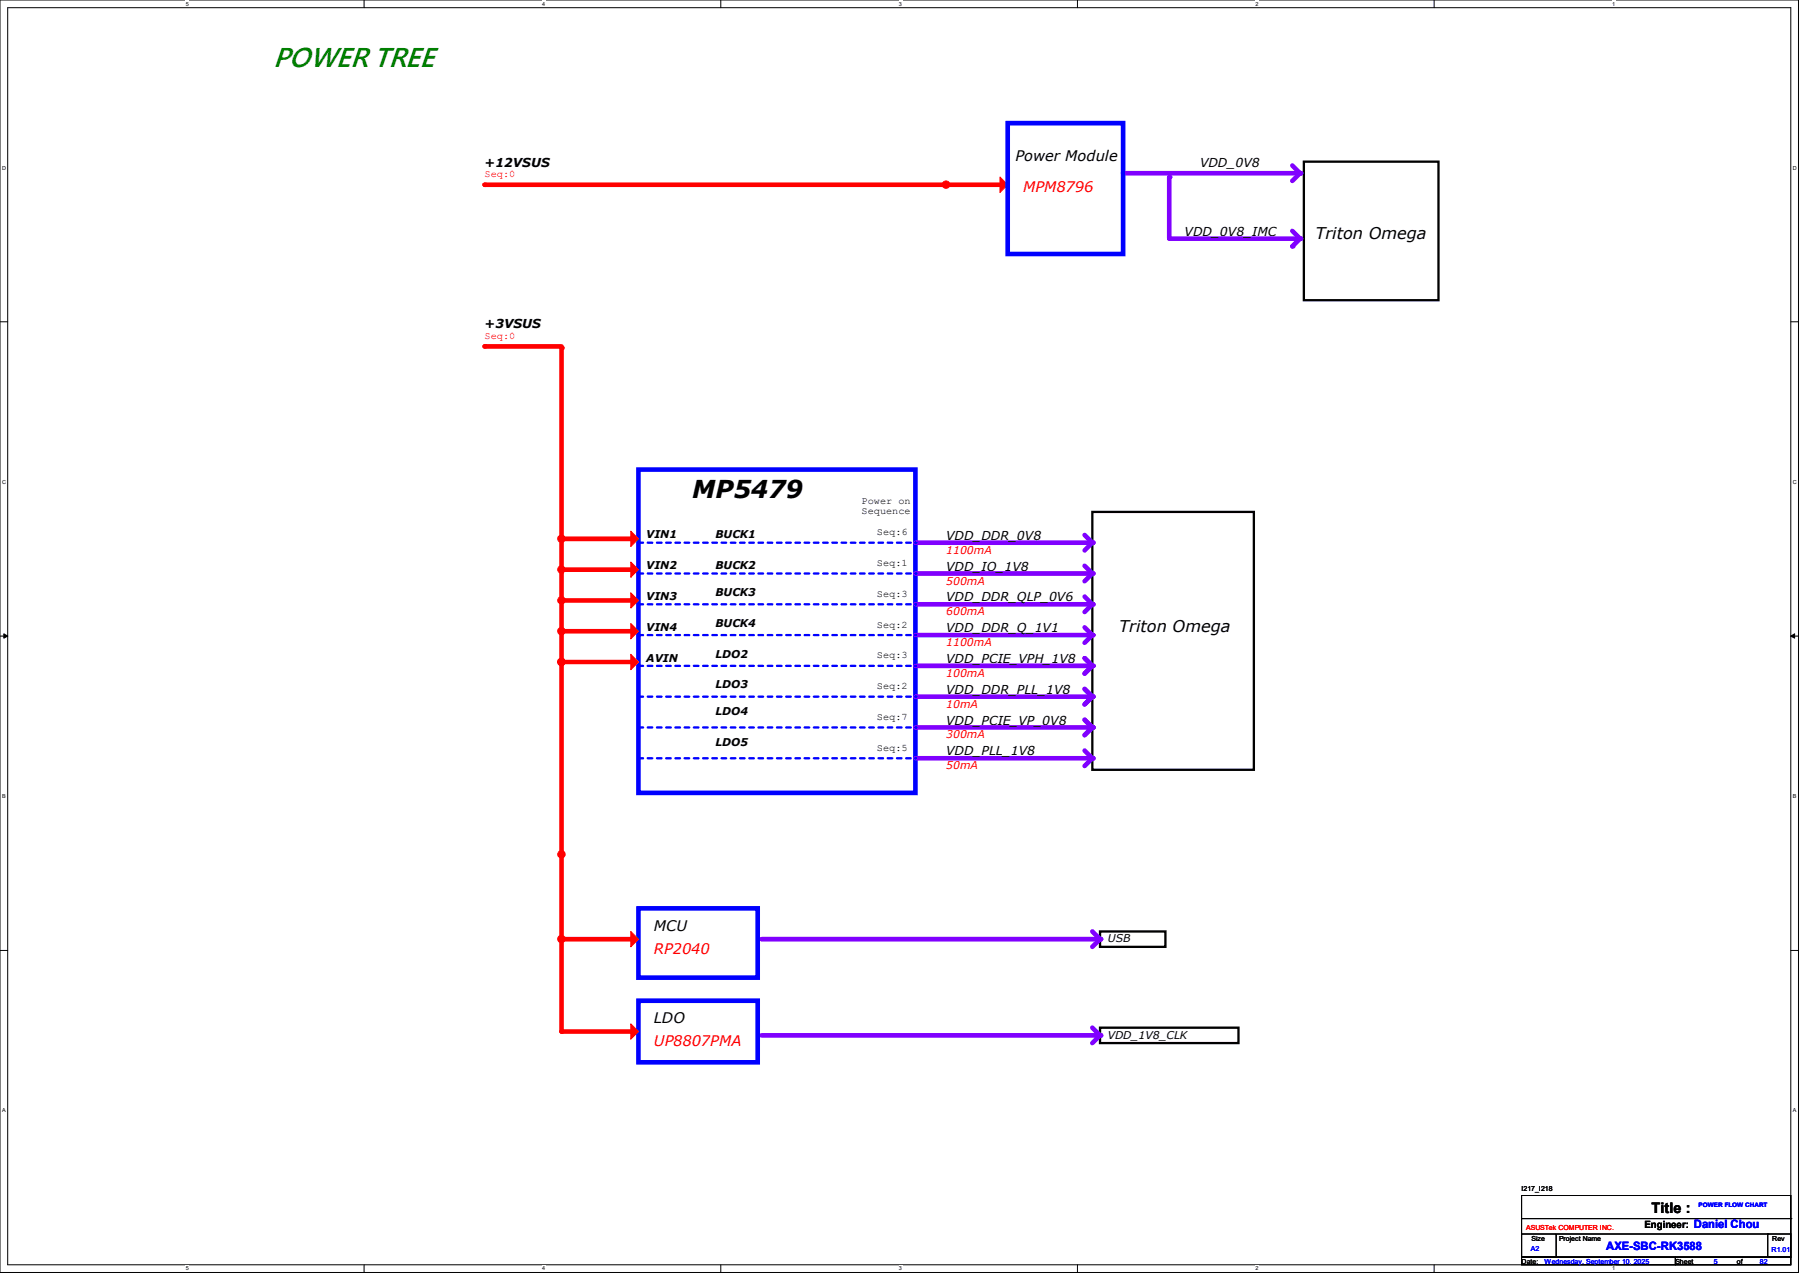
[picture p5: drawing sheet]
<svg xmlns="http://www.w3.org/2000/svg" width="297mm" height="210mm" viewBox="0 0 297 210" stroke-linecap="round" stroke-linejoin="round" font-family="sans-serif">
<defs><g id="words">
<text font-size="4.4" fill="#008000" x="45.1" y="11.1">POWER TREE</text>
<text font-size="4.1" x="114.3" y="82.2">MP5479</text>
<g font-size="2.7">
<text x="217.2" y="39.5">Triton Omega</text>
<text x="184.8" y="104.3">Triton Omega</text>
</g>
<g font-size="2.4">
<text x="167.6" y="26.5">Power Module</text>
<text x="107.9" y="153.5">MCU</text>
<text x="107.9" y="168.8">LDO</text>
<text x="272.7" y="200.1">Title :</text>
</g>
<g font-size="2.4" fill="#f00">
<text x="168.9" y="31.6">MPM8796</text>
<text x="107.9" y="157.4">RP2040</text>
<text x="107.9" y="172.6">UP8807PMA</text>
</g>
<g font-size="2">
<text x="80" y="27.5">+12VSUS</text>
<text x="198.1" y="27.5">VDD_0V8</text>
<text x="195.6" y="38.9">VDD_0V8_IMC</text>
<text x="80" y="54.1">+3VSUS</text>
<text x="156.2" y="89.1">VDD_DDR_0V8</text>
<text x="156.2" y="94.1">VDD_IO_1V8</text>
<text x="156.2" y="99.2">VDD_DDR_QLP_0V6</text>
<text x="156.2" y="104.3">VDD_DDR_Q_1V1</text>
<text x="156.2" y="109.4">VDD_PCIE_VPH_1V8</text>
<text x="156.2" y="114.5">VDD_DDR_PLL_1V8</text>
<text x="156.2" y="119.5">VDD_PCIE_VP_0V8</text>
<text x="156.2" y="124.6">VDD_PLL_1V8</text>
</g>
<g font-size="1.9" fill="#00f">
<text x="279.7" y="202.6">Daniel Chou</text>
<text x="265.2" y="206.3">AXE-SBC-RK3588</text>
</g>
<g font-size="1.8">
<text x="106.7" y="88.8">VIN1</text>
<text x="118.1" y="88.8">BUCK1</text>
<text x="106.7" y="93.9">VIN2</text>
<text x="118.1" y="93.9">BUCK2</text>
<text x="106.7" y="99">VIN3</text>
<text x="118.1" y="98.3">BUCK3</text>
<text x="106.7" y="104.1">VIN4</text>
<text x="118.1" y="103.4">BUCK4</text>
<text x="106.7" y="109.1">AVIN</text>
<text x="118.1" y="113.6">LDO3</text>
<text x="118.1" y="108.5">LDO2</text>
<text x="118.1" y="118">LDO4</text>
<text x="118.1" y="123.1">LDO5</text>
<text x="182.9" y="155.5">USB</text>
<text x="182.9" y="171.4">VDD_1V8_CLK</text>
</g>
<g font-size="1.8" fill="#f00">
<text x="156.2" y="91.4">1100mA</text>
<text x="156.2" y="101.5">600mA</text>
<text x="156.2" y="96.4">500mA</text>
<text x="156.2" y="106.6">1100mA</text>
<text x="156.2" y="111.7">100mA</text>
<text x="156.2" y="116.8">10mA</text>
<text x="156.2" y="121.8">300mA</text>
<text x="156.2" y="126.9">50mA</text>
</g>
<g font-size="1.7" fill="#f00">
<text x="80" y="29.3">Seq:0</text>
<text x="80" y="55.9">Seq:0</text>
</g>
<g font-size="1.7">
<text x="142.2" y="83.2">Power on</text>
<text x="142.2" y="84.9">Sequence</text>
<text x="144.8" y="88.3">Seq:6</text>
<text x="144.8" y="93.4">Seq:1</text>
<text x="144.8" y="98.5">Seq:3</text>
<text x="144.8" y="103.5">Seq:2</text>
<text x="144.8" y="113.7">Seq:2</text>
<text x="144.8" y="108.6">Seq:3</text>
<text x="144.8" y="118.8">Seq:7</text>
<text x="144.8" y="123.9">Seq:5</text>
<text x="271.5" y="202.6">Engineer:</text>
</g>
<g font-size="1.1">
<text x="251.2" y="196.4">I217_I218</text>
<text x="251.2" y="208.5">Date:</text>
<text x="252.9" y="204.7">Size</text>
<text x="257.4" y="204.7">Project Name</text>
<text x="276.6" y="208.5">Sheet</text>
<text x="286.8" y="208.5">of</text>
<text x="292.6" y="204.8">Rev</text>
</g>
<text font-size="1.1" fill="#f00" x="252" y="202.9">ASUSTek COMPUTER INC.</text>
<g font-size="1.1" fill="#00f">
<text x="252.7" y="206.5">A2</text>
<text x="255" y="208.5">Wednesday, September 10, 2025</text>
<text x="282.9" y="208.5">5</text>
<text x="290.6" y="208.5">82</text>
<text x="292.5" y="206.6">R1.01</text>
</g>
<text font-size="1" fill="#00f" x="280.4" y="199.1">POWER FLOW CHART</text>
<g font-size=".9">
<text x="30.7" y=".9">5</text>
<text x="89.5" y=".9">4</text>
<text x="148.4" y=".9">3</text>
<text x="207.3" y=".9">2</text>
<text x="266.2" y=".9">1</text>
<text x=".3" y="28">D</text>
<text x="296" y="28">D</text>
<text x=".3" y="79.8">C</text>
<text x="296" y="79.8">C</text>
<text x=".3" y="131.7">B</text>
<text x="296" y="131.7">B</text>
<text x=".3" y="183.5">A</text>
<text x="296" y="183.5">A</text>
<text x="30.7" y="209.6">5</text>
<text x="89.5" y="209.6">4</text>
<text x="148.4" y="209.6">3</text>
<text x="207.3" y="209.6">2</text>
<text x="266.2" y="209.6">1</text>
</g>
</g></defs>
<path d="M0 0h296.9v209.9h-296.9zM1.3 1.3h294.4v207.4h-294.4z" fill="none" stroke="#000" stroke-width=".17"/>
<g fill="#fff">
<path d="M30.7 .1h.5v1h-.5z"/>
<path d="M30.7 208.8h.5v1h-.5z"/>
</g>
<path d="M60.1 0v1.3M60.1 208.7v1.2" fill="none" stroke="#000" stroke-width=".17"/>
<g fill="#fff">
<path d="M89.5 .1h.5v1h-.5z"/>
<path d="M89.5 208.8h.5v1h-.5z"/>
</g>
<path d="M119 0v1.3M119 208.7v1.2" fill="none" stroke="#000" stroke-width=".17"/>
<g fill="#fff">
<path d="M148.4 .1h.5v1h-.5z"/>
<path d="M148.4 208.8h.5v1h-.5z"/>
</g>
<path d="M177.9 0v1.3M177.9 208.7v1.2" fill="none" stroke="#000" stroke-width=".17"/>
<g fill="#fff">
<path d="M207.3 .1h.5v1h-.5z"/>
<path d="M207.3 208.8h.5v1h-.5z"/>
</g>
<path d="M236.8 0v1.3M236.8 208.7v1.2" fill="none" stroke="#000" stroke-width=".17"/>
<g fill="#fff">
<path d="M266.2 .1h.5v1h-.5z"/>
<path d="M266.2 208.8h.5v1h-.5z"/>
<path d="M.3 27.2h.7v1h-.7z"/>
<path d="M296 27.2h.6v1h-.6z"/>
<path d="M.3 79h.7v1h-.7z"/>
<path d="M296 79h.6v1h-.6z"/>
</g>
<path d="M0 53.1h1.3M295.7 53.1h1.2" fill="none" stroke="#000" stroke-width=".17"/>
<g fill="#fff">
<path d="M.3 130.9h.6v1h-.6z"/>
<path d="M296 130.9h.6v1h-.6z"/>
</g>
<path d="M0 104.9h1.3M295.7 104.9h1.2" fill="none" stroke="#000" stroke-width=".17"/>
<path d="M.6 104.6l.7 .3-.7 .4zM295.7 104.9l.6-.3v.7z" fill="#000" stroke="#000" stroke-width=".17"/>
<g fill="#fff">
<path d="M.3 182.7h.6v1h-.6z"/>
<path d="M296 182.7h.5v1h-.5z"/>
</g>
<path d="M0 156.8h1.3M295.7 156.8h1.2" fill="none" stroke="#000" stroke-width=".17"/>
<path d="M215.3 26.7h22.2v22.8h-22.2zM180.3 84.5h26.7v42.5h-26.7zM181.6 153.7h10.8v2.5h-10.8zM181.6 169.5h22.9v2.6h-22.9z" fill="none" stroke="#000" stroke-width=".38"/>
<path d="M213.4 27.3l1.2 1.3" fill="none" stroke="#8000ff" stroke-width=".76"/>
<circle cx="214.6" cy="28.6" r=".38" fill="#8000ff"/>
<path d="M185.4 28.6h29.2" fill="none" stroke="#8000ff" stroke-width=".76"/>
<circle cx="214.6" cy="28.6" r=".38" fill="#8000ff"/>
<path d="M214.6 28.6l-1.2 1.2" fill="none" stroke="#8000ff" stroke-width=".76"/>
<circle cx="214.6" cy="28.6" r=".38" fill="#8000ff"/>
<path d="M105.4 77.5h45.7v53.3h-45.7z" fill="none" stroke="#00f" stroke-width=".76"/>
<path d="M92.7 57.4v112.8" fill="none" stroke="#f00" stroke-width=".76"/>
<circle cx="92.7" cy="57.4" r=".38" fill="#f00"/>
<path d="M179.1 88.3l1.2 1.2" fill="none" stroke="#8000ff" stroke-width=".76"/>
<circle cx="180.3" cy="89.5" r=".38" fill="#8000ff"/>
<path d="M151.1 89.5h29.2" fill="none" stroke="#8000ff" stroke-width=".76"/>
<circle cx="180.3" cy="89.5" r=".38" fill="#8000ff"/>
<path d="M180.3 89.5l-1.2 1.3" fill="none" stroke="#8000ff" stroke-width=".76"/>
<circle cx="180.3" cy="89.5" r=".38" fill="#8000ff"/>
<path d="M179.1 93.3l1.2 1.3" fill="none" stroke="#8000ff" stroke-width=".76"/>
<circle cx="180.3" cy="94.6" r=".38" fill="#8000ff"/>
<path d="M151.1 94.6h29.2" fill="none" stroke="#8000ff" stroke-width=".76"/>
<circle cx="180.3" cy="94.6" r=".38" fill="#8000ff"/>
<path d="M180.3 94.6l-1.2 1.3" fill="none" stroke="#8000ff" stroke-width=".76"/>
<circle cx="180.3" cy="94.6" r=".38" fill="#8000ff"/>
<path d="M105.4 89.5h45.7" fill="none" stroke="#00f" stroke-width=".38" stroke-dasharray=".8 .8"/>
<circle cx="151.1" cy="89.5" r=".19" fill="#00f" stroke-dasharray=".8 .8"/>
<path d="M179.1 98.4l1.2 1.3" fill="none" stroke="#8000ff" stroke-width=".76"/>
<circle cx="180.3" cy="99.7" r=".38" fill="#8000ff"/>
<path d="M151.1 99.7h29.2" fill="none" stroke="#8000ff" stroke-width=".76"/>
<circle cx="180.3" cy="99.7" r=".38" fill="#8000ff"/>
<path d="M180.3 99.7l-1.2 1.3" fill="none" stroke="#8000ff" stroke-width=".76"/>
<circle cx="180.3" cy="99.7" r=".38" fill="#8000ff"/>
<path d="M105.4 94.6h45.7" fill="none" stroke="#00f" stroke-width=".38" stroke-dasharray=".8 .8"/>
<circle cx="151.1" cy="94.6" r=".19" fill="#00f" stroke-dasharray=".8 .8"/>
<path d="M179.1 103.5l1.2 1.3" fill="none" stroke="#8000ff" stroke-width=".76"/>
<circle cx="180.3" cy="104.8" r=".38" fill="#8000ff"/>
<path d="M151.1 104.8h29.2" fill="none" stroke="#8000ff" stroke-width=".76"/>
<circle cx="180.3" cy="104.8" r=".38" fill="#8000ff"/>
<path d="M180.3 104.8l-1.2 1.2" fill="none" stroke="#8000ff" stroke-width=".76"/>
<circle cx="180.3" cy="104.8" r=".38" fill="#8000ff"/>
<path d="M105.4 99.7h45.7" fill="none" stroke="#00f" stroke-width=".38" stroke-dasharray=".8 .8"/>
<circle cx="151.1" cy="99.7" r=".19" fill="#00f" stroke-dasharray=".8 .8"/>
<path d="M179.1 108.6l1.2 1.3" fill="none" stroke="#8000ff" stroke-width=".76"/>
<circle cx="180.3" cy="109.9" r=".38" fill="#8000ff"/>
<path d="M179.1 108.6l1.2 1.3" fill="none" stroke="#8000ff" stroke-width=".76"/>
<circle cx="180.3" cy="109.9" r=".38" fill="#8000ff"/>
<path d="M151.1 109.9h29.2" fill="none" stroke="#8000ff" stroke-width=".76"/>
<circle cx="180.3" cy="109.9" r=".38" fill="#8000ff"/>
<path d="M180.3 109.9l-1.2 1.2" fill="none" stroke="#8000ff" stroke-width=".76"/>
<circle cx="180.3" cy="109.9" r=".38" fill="#8000ff"/>
<path d="M180.3 109.9l-1.2 1.2" fill="none" stroke="#8000ff" stroke-width=".76"/>
<circle cx="180.3" cy="109.9" r=".38" fill="#8000ff"/>
<path d="M105.4 104.8h45.7" fill="none" stroke="#00f" stroke-width=".38" stroke-dasharray=".8 .8"/>
<circle cx="151.1" cy="104.8" r=".19" fill="#00f" stroke-dasharray=".8 .8"/>
<path d="M179.1 113.7l1.2 1.2" fill="none" stroke="#8000ff" stroke-width=".76"/>
<circle cx="180.3" cy="114.9" r=".38" fill="#8000ff"/>
<path d="M179.1 113.7l1.2 1.2" fill="none" stroke="#8000ff" stroke-width=".76"/>
<circle cx="180.3" cy="114.9" r=".38" fill="#8000ff"/>
<path d="M92.7 109.9h.1M92.7 108.6v1.3" fill="none" stroke="#f00" stroke-width=".17"/>
<circle cx="92.7" cy="109.2" r=".61" fill="#f00" stroke="#f00" stroke-width=".17"/>
<path d="M151.1 114.9h29.2" fill="none" stroke="#8000ff" stroke-width=".76"/>
<circle cx="180.3" cy="114.9" r=".38" fill="#8000ff"/>
<path d="M180.3 114.9l-1.2 1.3" fill="none" stroke="#8000ff" stroke-width=".76"/>
<circle cx="180.3" cy="114.9" r=".38" fill="#8000ff"/>
<path d="M180.3 114.9l-1.2 1.3" fill="none" stroke="#8000ff" stroke-width=".76"/>
<circle cx="180.3" cy="114.9" r=".38" fill="#8000ff"/>
<path d="M105.4 109.9h45.7" fill="none" stroke="#00f" stroke-width=".38" stroke-dasharray=".8 .8"/>
<circle cx="151.1" cy="109.9" r=".19" fill="#00f" stroke-dasharray=".8 .8"/>
<path d="M179.1 118.7l1.2 1.3" fill="none" stroke="#8000ff" stroke-width=".76"/>
<circle cx="180.3" cy="120" r=".38" fill="#8000ff"/>
<path d="M179.1 118.7l1.2 1.3" fill="none" stroke="#8000ff" stroke-width=".76"/>
<circle cx="180.3" cy="120" r=".38" fill="#8000ff"/>
<path d="M151.1 120h29.2" fill="none" stroke="#8000ff" stroke-width=".76"/>
<circle cx="180.3" cy="120" r=".38" fill="#8000ff"/>
<path d="M180.3 120l-1.2 1.3" fill="none" stroke="#8000ff" stroke-width=".76"/>
<circle cx="180.3" cy="120" r=".38" fill="#8000ff"/>
<path d="M180.3 120l-1.2 1.3" fill="none" stroke="#8000ff" stroke-width=".76"/>
<circle cx="180.3" cy="120" r=".38" fill="#8000ff"/>
<path d="M105.4 114.9h45.7" fill="none" stroke="#00f" stroke-width=".38" stroke-dasharray=".8 .8"/>
<circle cx="151.1" cy="114.9" r=".19" fill="#00f" stroke-dasharray=".8 .8"/>
<path d="M179.1 123.8l1.2 1.3" fill="none" stroke="#8000ff" stroke-width=".76"/>
<circle cx="180.3" cy="125.1" r=".38" fill="#8000ff"/>
<path d="M151.1 125.1h29.2" fill="none" stroke="#8000ff" stroke-width=".76"/>
<circle cx="180.3" cy="125.1" r=".38" fill="#8000ff"/>
<path d="M180.3 125.1l-1.2 1.3" fill="none" stroke="#8000ff" stroke-width=".76"/>
<circle cx="180.3" cy="125.1" r=".38" fill="#8000ff"/>
<path d="M105.4 120h45.7" fill="none" stroke="#00f" stroke-width=".38" stroke-dasharray=".8 .8"/>
<circle cx="151.1" cy="120" r=".19" fill="#00f" stroke-dasharray=".8 .8"/>
<path d="M105.4 125.1h45.7" fill="none" stroke="#00f" stroke-width=".38" stroke-dasharray=".8 .8"/>
<circle cx="151.1" cy="125.1" r=".19" fill="#00f" stroke-dasharray=".8 .8"/>
<path d="M180.3 153.7l1.3 1.2" fill="none" stroke="#8000ff" stroke-width=".76"/>
<circle cx="181.6" cy="154.9" r=".38" fill="#8000ff"/>
<path d="M125.7 154.9h55.9" fill="none" stroke="#8000ff" stroke-width=".76"/>
<circle cx="181.6" cy="154.9" r=".38" fill="#8000ff"/>
<path d="M181.6 154.9l-1.3 1.3" fill="none" stroke="#8000ff" stroke-width=".76"/>
<circle cx="181.6" cy="154.9" r=".38" fill="#8000ff"/>
<path d="M180.3 169.5l1.3 1.3" fill="none" stroke="#8000ff" stroke-width=".76"/>
<circle cx="181.6" cy="170.8" r=".38" fill="#8000ff"/>
<path d="M125.7 170.8h55.9" fill="none" stroke="#8000ff" stroke-width=".76"/>
<circle cx="181.6" cy="170.8" r=".38" fill="#8000ff"/>
<path d="M181.6 170.8l-1.3 1.3" fill="none" stroke="#8000ff" stroke-width=".76"/>
<circle cx="181.6" cy="170.8" r=".38" fill="#8000ff"/>
<path d="M105.4 149.9h19.7v11.4h-19.7zM105.4 165.1h19.7v10.2h-19.7z" fill="none" stroke="#00f" stroke-width=".76"/>
<path d="M80 30.5h85.1" fill="none" stroke="#f00" stroke-width=".76"/>
<circle cx="80" cy="30.5" r=".38" fill="#f00"/>
<path d="M165.1 29.2l1.3 1.3-1.3 1.2z" fill-rule="evenodd" fill="#f00" stroke="#f00" stroke-width=".17"/>
<path d="M166.4 20.3h19v21.6h-19z" fill="none" stroke="#00f" stroke-width=".76"/>
<path d="M80 57.1h12.7" fill="none" stroke="#f00" stroke-width=".76"/>
<circle cx="80" cy="57.1" r=".38" fill="#f00"/>
<path d="M92.7 88.9h11.4" fill="none" stroke="#f00" stroke-width=".76"/>
<circle cx="92.7" cy="88.9" r=".38" fill="#f00"/>
<g fill="#f00" stroke="#f00" stroke-width=".17">
<path d="M104.1 87.6l1.3 1.3-1.3 1.3z" fill-rule="evenodd"/>
<circle cx="156.2" cy="30.5" r=".61"/>
</g>
<path d="M92.7 94h11.4" fill="none" stroke="#f00" stroke-width=".76"/>
<circle cx="92.7" cy="94" r=".38" fill="#f00"/>
<g fill="#f00" stroke="#f00" stroke-width=".17">
<path d="M104.1 92.7l1.3 1.3-1.3 1.2z" fill-rule="evenodd"/>
<circle cx="92.7" cy="94" r=".61"/>
</g>
<path d="M92.7 99.1h11.4" fill="none" stroke="#f00" stroke-width=".76"/>
<circle cx="92.7" cy="99.1" r=".38" fill="#f00"/>
<g fill="#f00" stroke="#f00" stroke-width=".17">
<path d="M104.1 97.8l1.3 1.3-1.3 1.2z" fill-rule="evenodd"/>
<circle cx="92.7" cy="99" r=".61"/>
</g>
<path d="M92.7 104.1h11.4" fill="none" stroke="#f00" stroke-width=".76"/>
<circle cx="92.7" cy="104.1" r=".38" fill="#f00"/>
<g fill="#f00" stroke="#f00" stroke-width=".17">
<path d="M104.1 102.9l1.3 1.2-1.3 1.3z" fill-rule="evenodd"/>
<circle cx="92.7" cy="104.1" r=".61"/>
</g>
<path d="M92.7 109.2h11.4" fill="none" stroke="#f00" stroke-width=".76"/>
<circle cx="92.7" cy="109.2" r=".38" fill="#f00"/>
<g fill="#f00" stroke="#f00" stroke-width=".17">
<path d="M104.1 107.9l1.3 1.3-1.3 1.3z" fill-rule="evenodd"/>
<circle cx="92.7" cy="109.2" r=".61"/>
<circle cx="92.7" cy="140.9" r=".61"/>
</g>
<path d="M92.7 154.9h11.4" fill="none" stroke="#f00" stroke-width=".76"/>
<circle cx="92.7" cy="154.9" r=".38" fill="#f00"/>
<g fill="#f00" stroke="#f00" stroke-width=".17">
<path d="M104.1 153.7l1.3 1.2-1.3 1.3z" fill-rule="evenodd"/>
<circle cx="92.7" cy="154.9" r=".61"/>
</g>
<path d="M92.7 170.2h11.4" fill="none" stroke="#f00" stroke-width=".76"/>
<circle cx="92.7" cy="170.2" r=".38" fill="#f00"/>
<g fill="#f00" stroke="#f00" stroke-width=".17">
<path d="M104.1 168.9l1.3 1.3-1.3 1.2z" fill-rule="evenodd"/>
<circle cx="92.7" cy="88.9" r=".61"/>
</g>
<path d="M193 39.4h21.6" fill="none" stroke="#8000ff" stroke-width=".76"/>
<circle cx="214.6" cy="39.4" r=".38" fill="#8000ff"/>
<path d="M213.4 38.1l1.2 1.3" fill="none" stroke="#8000ff" stroke-width=".76"/>
<circle cx="214.6" cy="39.4" r=".38" fill="#8000ff"/>
<path d="M214.6 39.4l-1.2 1.2" fill="none" stroke="#8000ff" stroke-width=".76"/>
<circle cx="213.4" cy="40.6" r=".38" fill="#8000ff"/>
<path d="M193 29.2v10.2" fill="none" stroke="#8000ff" stroke-width=".76"/>
<circle cx="193" cy="29.2" r=".38" fill="#8000ff"/>
<path d="M251.2 197.2h44.5v10.2h-44.5zM251.2 203.6h5.7v3.8h-5.7zM251.2 207.4h25.4v1.3h-25.4zM251.2 201h44.5M257 203.6h34.8M276.6 207.4h19.1v1.3h-19.1zM291.8 203.6h3.9v3.8h-3.9zM291.8 203.6h.1M295.7 201h.1" fill="none" stroke="#000" stroke-width=".17"/>
<use href="#words"/>
</svg>
